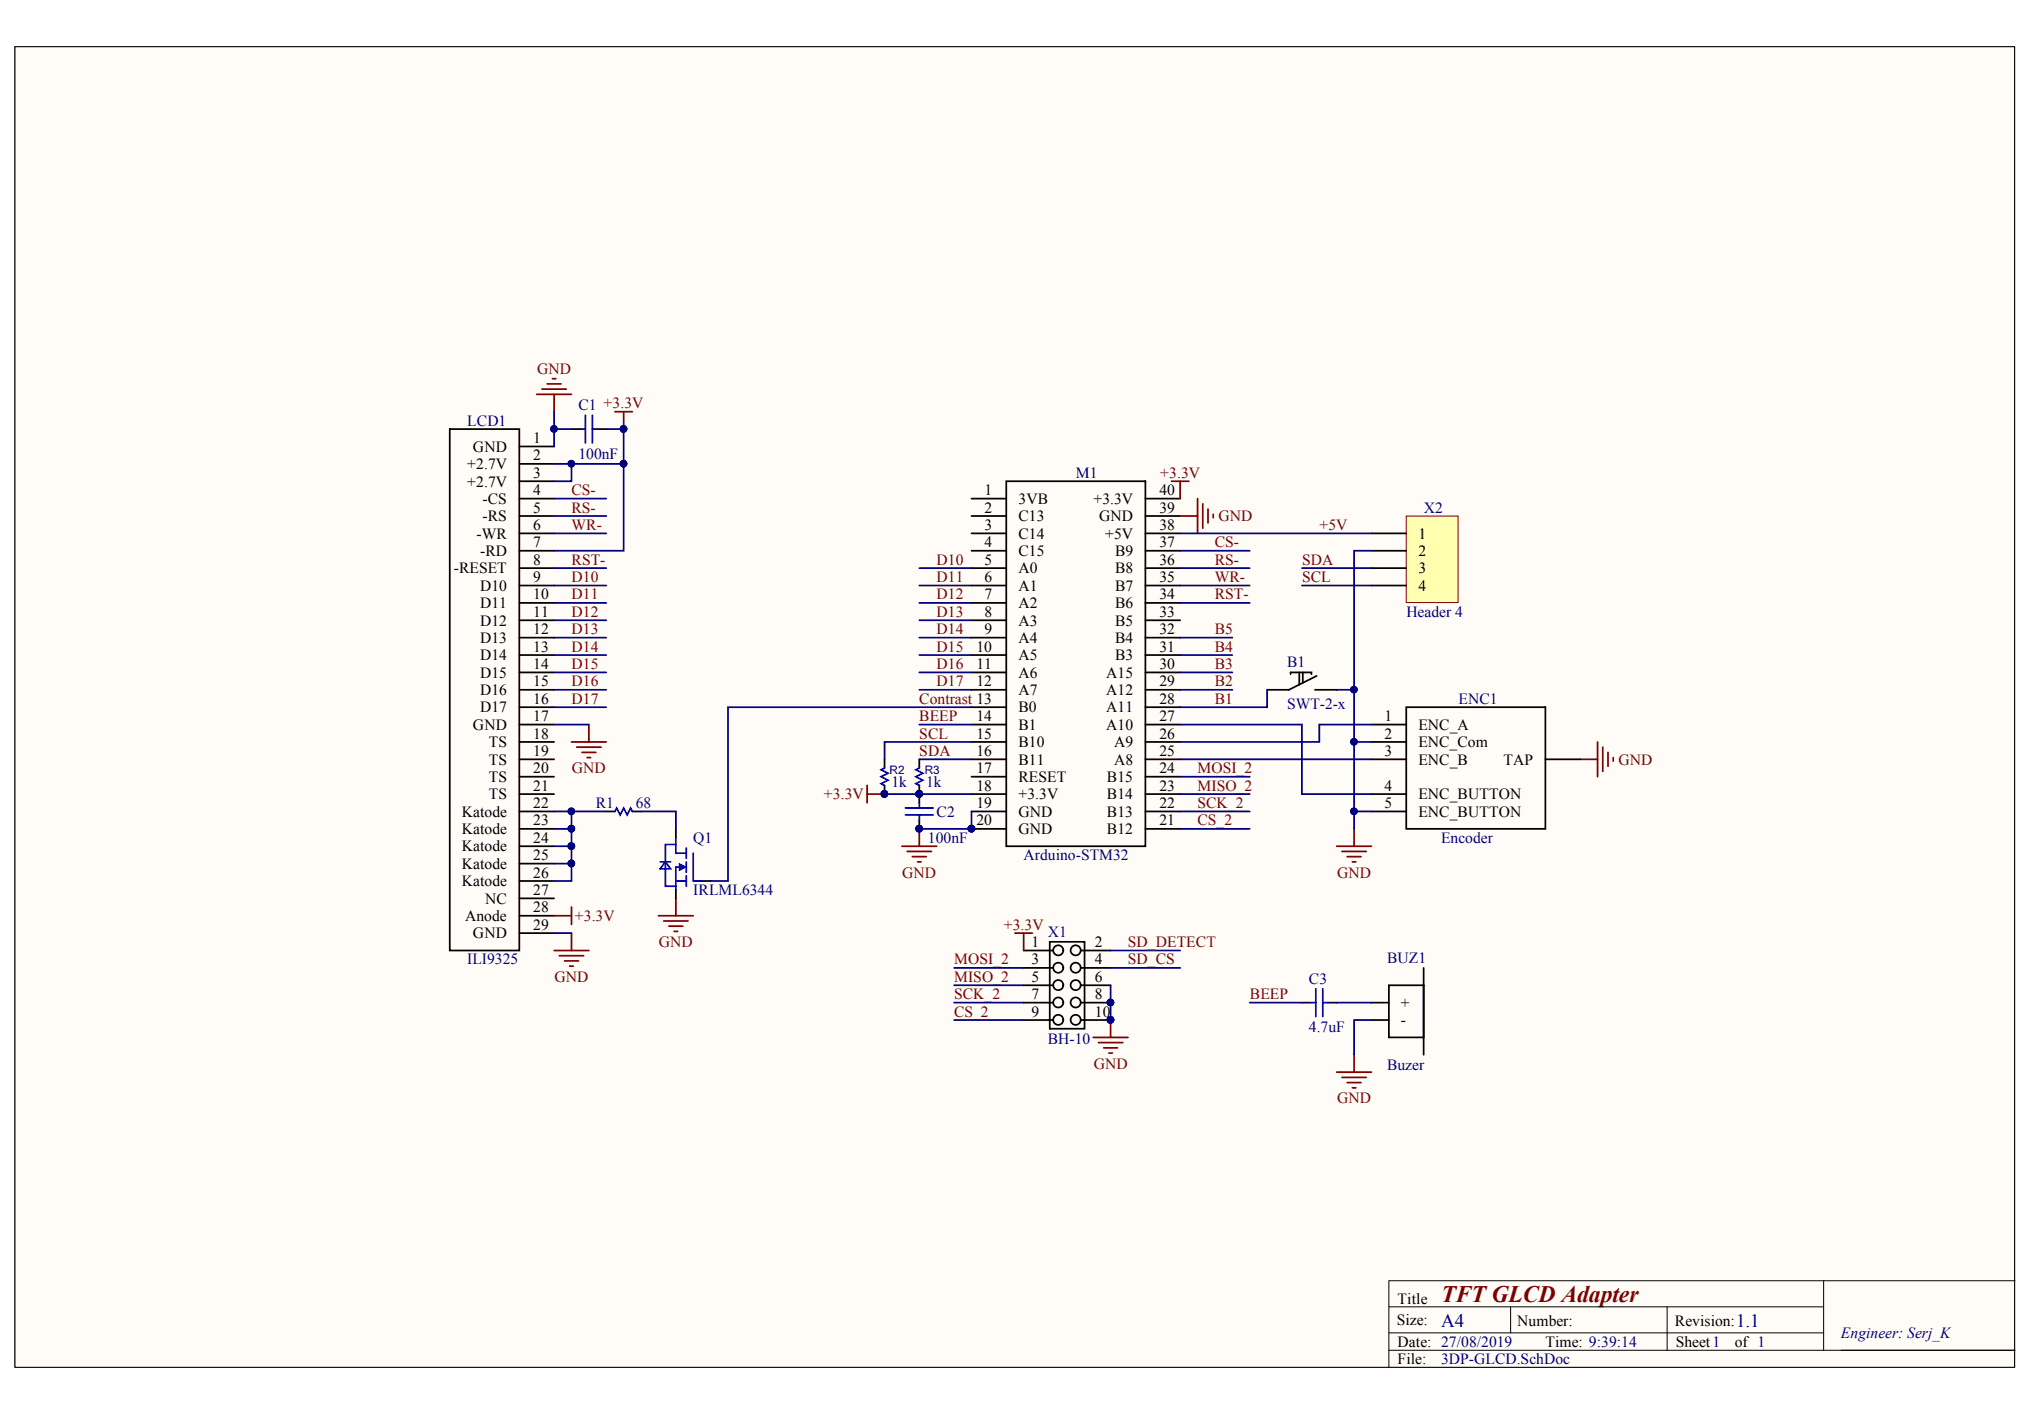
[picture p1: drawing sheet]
<svg xmlns="http://www.w3.org/2000/svg" width="287mm" height="200mm" viewBox="0 0 287 200" stroke-linecap="round" stroke-linejoin="round" font-family="sans-serif">
<defs><g id="words">
<text font-size="3.3" fill="#800000" x="203.3" y="183.6">TFT GLCD Adapter</text>
<g font-size="2.7" fill="#000080">
<text x="203.3" y="187.1">A4</text>
<text x="244.9" y="187.2">1.1</text>
</g>
<g font-size="2.2" fill="#800000">
<text x="75.8" y="52.7">GND</text>
<text x="80.6" y="69.9">CS-</text>
<text x="163.7" y="67.4">+3.3V</text>
<text x="80.6" y="72.3">RS-</text>
<text x="80.6" y="74.8">WR-</text>
<text x="171.4" y="77.2">CS-</text>
<text x="171.9" y="73.5">GND</text>
<text x="186.1" y="74.8">+5V</text>
<text x="80.6" y="79.7">RST-</text>
<text x="80.6" y="82.1">D10</text>
<text x="132.1" y="79.7">D10</text>
<text x="132.1" y="82.1">D11</text>
<text x="171.4" y="79.7">RS-</text>
<text x="171.4" y="82.1">WR-</text>
<text x="183.7" y="79.7">SDA</text>
<text x="183.7" y="82.1">SCL</text>
<text x="80.6" y="84.6">D11</text>
<text x="80.6" y="87">D12</text>
<text x="80.6" y="89.5">D13</text>
<text x="132.1" y="84.6">D12</text>
<text x="132.1" y="87">D13</text>
<text x="132.1" y="89.5">D14</text>
<text x="171.4" y="84.6">RST-</text>
<text x="171.4" y="89.5">B5</text>
<text x="80.6" y="91.9">D14</text>
<text x="80.6" y="94.4">D15</text>
<text x="132.1" y="91.9">D15</text>
<text x="132.1" y="94.4">D16</text>
<text x="171.4" y="94.4">B3</text>
<text x="171.4" y="91.9">B4</text>
<text x="80.6" y="96.8">D16</text>
<text x="80.6" y="99.3">D17</text>
<text x="129.7" y="99.3">Contrast 13</text>
<text x="129.7" y="101.7">BEEP</text>
<text x="132.1" y="96.8">D17</text>
<text x="171.4" y="96.8">B2</text>
<text x="171.4" y="99.3">B1</text>
<text x="129.7" y="104.2">SCL</text>
<text x="129.7" y="106.6">SDA</text>
<text x="228.3" y="107.9">GND</text>
<text x="80.7" y="109.1">GND</text>
<text x="116.2" y="112.8">+3.3V</text>
<text x="168.9" y="109.1">MOSI_2</text>
<text x="168.9" y="111.5">MISO_2</text>
<text x="168.9" y="114">SCK_2</text>
<text x="168.9" y="116.4">CS_2</text>
<text x="127.3" y="123.8">GND</text>
<text x="188.6" y="123.8">GND</text>
<text x="81.1" y="129.9">+3.3V</text>
<text x="141.6" y="131.1">+3.3V</text>
<text x="92.9" y="133.6">GND</text>
<text x="134.6" y="136">MOSI_2</text>
<text x="159.1" y="136">SD_CS</text>
<text x="159.1" y="133.6">SD_DETECT</text>
<text x="78.2" y="138.5">GND</text>
<text x="134.6" y="138.5">MISO_2</text>
<text x="134.6" y="140.9">SCK_2</text>
<text x="134.6" y="143.4">CS_2</text>
<text x="176.3" y="140.9">BEEP</text>
<text x="154.3" y="150.7">GND</text>
<text x="188.6" y="155.6">GND</text>
</g>
<g font-size="2.2" fill="#000080">
<text x="81.6" y="57.9">C1 +3.3V</text>
<text x="65.9" y="60.1">LCD1</text>
<text x="81.6" y="64.7">100nF</text>
<text x="151.8" y="67.4">M1</text>
<text x="200.9" y="72.3">X2</text>
<text x="198.4" y="87">Header 4</text>
<text x="181.6" y="94.1">B1</text>
<text x="181.6" y="100">SWT-2-x</text>
<text x="205.8" y="99.3">ENC1</text>
<text x="84.1" y="114">R1</text>
<text x="89.7" y="114">68</text>
<text x="125.8" y="111.1">1k</text>
<text x="130.7" y="111.1">1k</text>
<text x="97.8" y="118.9">Q1</text>
<text x="130.9" y="118.9">100nF</text>
<text x="132.1" y="115.2">C2</text>
<text x="203.3" y="118.9">Encoder</text>
<text x="144.4" y="121.3">Arduino-STM32</text>
<text x="97.8" y="126.2">IRLML6344</text>
<text x="65.9" y="136">ILI9325</text>
<text x="147.8" y="132.2">X1</text>
<text x="195.7" y="135.8">BUZ1</text>
<text x="184.7" y="138.7">C3</text>
<text x="147.8" y="147.3">BH-10</text>
<text x="184.7" y="145.6">4.7uF</text>
<text x="195.7" y="151">Buzer</text>
<text x="259.7" y="188.8">Engineer: Serj_K</text>
<text x="203.3" y="192.5">3DP-GLCD.SchDoc</text>
</g>
<g font-size="2.2">
<text x="66.7" y="63.7">GND</text>
<text x="75.2" y="62.5">1</text>
<text x="75.2" y="65">2</text>
<text x="65.9" y="66.2">+2.7V</text>
<text x="65.9" y="68.6">+2.7V</text>
<text x="68.1" y="71.1">-CS</text>
<text x="75.2" y="67.4">3</text>
<text x="75.2" y="69.9">4</text>
<text x="138.9" y="69.9">1</text>
<text x="143.7" y="71.1">3VB</text>
<text x="154.3" y="71.1">+3.3V</text>
<text x="163.6" y="69.9">40</text>
<text x="67.2" y="76">-WR</text>
<text x="68.1" y="73.5">-RS</text>
<text x="75.2" y="72.3">5</text>
<text x="75.2" y="74.8">6</text>
<text x="75.2" y="77.2">7</text>
<text x="138.9" y="72.3">2</text>
<text x="138.9" y="74.8">3</text>
<text x="138.9" y="77.2">4</text>
<text x="143.7" y="73.5">C13</text>
<text x="143.7" y="76">C14</text>
<text x="155.1" y="73.5">GND</text>
<text x="155.9" y="76">+5V</text>
<text x="163.6" y="77.2">37</text>
<text x="163.6" y="74.8">38</text>
<text x="163.6" y="72.3">39</text>
<text x="200.1" y="76">1</text>
<text x="64" y="80.9">-RESET</text>
<text x="67.7" y="78.4">-RD</text>
<text x="67.7" y="83.3">D10</text>
<text x="75.2" y="79.7">8</text>
<text x="75.2" y="82.1">9</text>
<text x="138.9" y="79.7">5</text>
<text x="138.9" y="82.1">6</text>
<text x="143.7" y="78.4">C15</text>
<text x="143.7" y="80.9">A0</text>
<text x="143.7" y="83.3">A1</text>
<text x="157.3" y="83.3">B7</text>
<text x="157.3" y="80.9">B8</text>
<text x="157.3" y="78.4">B9</text>
<text x="163.6" y="82.1">35</text>
<text x="163.6" y="79.7">36</text>
<text x="200.1" y="78.4">2</text>
<text x="200.1" y="80.9">3</text>
<text x="200.1" y="83.3">4</text>
<text x="67.7" y="85.8">D11</text>
<text x="67.7" y="88.2">D12</text>
<text x="75.2" y="84.6">10</text>
<text x="75.2" y="87">11</text>
<text x="75.2" y="89.5">12</text>
<text x="138.9" y="84.6">7</text>
<text x="138.9" y="87">8</text>
<text x="138.9" y="89.5">9</text>
<text x="143.7" y="85.8">A2</text>
<text x="143.7" y="88.2">A3</text>
<text x="157.3" y="88.2">B5</text>
<text x="157.3" y="85.8">B6</text>
<text x="163.6" y="89.5">32</text>
<text x="163.6" y="87">33</text>
<text x="163.6" y="84.6">34</text>
<text x="67.7" y="90.7">D13</text>
<text x="67.7" y="93.1">D14</text>
<text x="67.7" y="95.6">D15</text>
<text x="75.2" y="91.9">13</text>
<text x="75.2" y="94.4">14</text>
<text x="137.8" y="91.9">10</text>
<text x="137.8" y="94.4">11</text>
<text x="143.7" y="90.7">A4</text>
<text x="143.7" y="93.1">A5</text>
<text x="143.7" y="95.6">A6</text>
<text x="156.1" y="95.6">A15</text>
<text x="157.3" y="93.1">B3</text>
<text x="157.3" y="90.7">B4</text>
<text x="163.6" y="94.4">30</text>
<text x="163.6" y="91.9">31</text>
<text x="67.7" y="98">D16</text>
<text x="67.7" y="100.5">D17</text>
<text x="75.2" y="96.8">15</text>
<text x="75.2" y="99.3">16</text>
<text x="75.2" y="101.7">17</text>
<text x="137.8" y="96.8">12</text>
<text x="137.8" y="101.7">14</text>
<text x="143.7" y="98">A7</text>
<text x="143.7" y="100.5">B0</text>
<text x="156.1" y="100.5">A11</text>
<text x="156.1" y="98">A12</text>
<text x="163.6" y="101.7">27</text>
<text x="163.6" y="99.3">28</text>
<text x="163.6" y="96.8">29</text>
<text x="195.3" y="101.7">1</text>
<text x="66.7" y="102.9">GND</text>
<text x="69" y="105.4">TS</text>
<text x="69" y="107.9">TS</text>
<text x="75.2" y="104.2">18</text>
<text x="75.2" y="106.6">19</text>
<text x="137.8" y="104.2">15</text>
<text x="137.8" y="106.6">16</text>
<text x="143.7" y="102.9">B1</text>
<text x="143.7" y="105.4">B10</text>
<text x="143.7" y="107.9">B11</text>
<text x="156.1" y="102.9">A10</text>
<text x="157.2" y="107.9">A8</text>
<text x="157.2" y="105.4">A9</text>
<text x="163.6" y="106.6">25</text>
<text x="163.6" y="104.2">26</text>
<text x="195.3" y="104.2">2</text>
<text x="195.3" y="106.6">3</text>
<text x="200.1" y="102.9">ENC_A</text>
<text x="200.1" y="105.4">ENC_Com</text>
<text x="200.1" y="107.9">ENC_B</text>
<text x="212.1" y="107.9">TAP</text>
<text x="69" y="110.3">TS</text>
<text x="69" y="112.8">TS</text>
<text x="75.2" y="109.1">20</text>
<text x="75.2" y="111.5">21</text>
<text x="75.2" y="114">22</text>
<text x="137.8" y="109.1">17</text>
<text x="137.8" y="111.5">18</text>
<text x="137.8" y="114">19</text>
<text x="143.7" y="110.3">RESET</text>
<text x="143.7" y="112.8">+3.3V</text>
<text x="156.2" y="112.8">B14</text>
<text x="156.2" y="110.3">B15</text>
<text x="163.6" y="114">22</text>
<text x="163.6" y="111.5">23</text>
<text x="163.6" y="109.1">24</text>
<text x="195.3" y="111.5">4</text>
<text x="195.3" y="114">5</text>
<text x="200.1" y="112.8">ENC_BUTTON</text>
<text x="65.2" y="115.2">Katode</text>
<text x="65.2" y="117.7">Katode</text>
<text x="75.2" y="116.4">23</text>
<text x="75.2" y="118.9">24</text>
<text x="137.8" y="116.4">20</text>
<text x="143.7" y="115.2">GND</text>
<text x="143.7" y="117.7">GND</text>
<text x="156.2" y="117.7">B12</text>
<text x="156.2" y="115.2">B13</text>
<text x="163.6" y="116.4">21</text>
<text x="200.1" y="115.2">ENC_BUTTON</text>
<text x="65.2" y="120.1">Katode</text>
<text x="65.2" y="122.6">Katode</text>
<text x="65.2" y="125">Katode</text>
<text x="75.2" y="121.3">25</text>
<text x="75.2" y="123.8">26</text>
<text x="65.6" y="129.9">Anode</text>
<text x="68.5" y="127.5">NC</text>
<text x="75.2" y="126.2">27</text>
<text x="75.2" y="128.7">28</text>
<text x="75.2" y="131.1">29</text>
<text x="66.7" y="132.4">GND</text>
<text x="145.5" y="133.6">1</text>
<text x="145.5" y="136">3</text>
<text x="154.5" y="133.6">2</text>
<text x="154.5" y="136">4</text>
<text x="145.5" y="138.5">5</text>
<text x="145.5" y="140.9">7</text>
<text x="145.5" y="143.4">9</text>
<text x="154.5" y="138.5">6</text>
<text x="154.5" y="140.9">8</text>
<text x="154.5" y="143.4">10</text>
<text x="197.6" y="142.2">+</text>
<text x="197.6" y="144.6">-</text>
<text x="197.2" y="183.9">Title</text>
<text x="197" y="186.9">Size:</text>
<text x="197.2" y="190">Date: 27/08/2019</text>
<text x="214" y="187">Number:</text>
<text x="218" y="190">Time: 9:39:14</text>
<text x="236.3" y="187">Revision:</text>
<text x="236.4" y="190">Sheet1</text>
<text x="244.7" y="190">of 1</text>
<text x="197.2" y="192.5">File:</text>
</g>
<g font-size="1.6" fill="#000080">
<text x="125.5" y="109.1">R2</text>
<text x="130.5" y="109.1">R3</text>
</g>
</g></defs>
<path d="M2.1 6.6h282.1v186.3h-282.1z" fill="#fffcf8" stroke="#000" stroke-width=".14"/>
<path d="M195.9 184.3h61.4M195.9 190.5h88.4M195.9 188h61.4M213.1 184.3v3.7M235.2 184.3v6.2M257.3 180.7v9.8M284.3 180.7h-88.4v12.2" fill="none" stroke="#000" stroke-width=".14"/>
<g fill="none" stroke="#000" stroke-width=".25">
<path d="M63.5 60.5h9.8v73.6h-9.8zM73.3 63h4.9M73.3 65.4h4.9M73.3 67.9h4.9M73.3 70.3h4.9M73.3 72.8h4.9M73.3 75.2h4.9M73.3 77.7h4.9M80.6 60.5h1.3M84.3 60.5h1.2M137.1 70.3h4.9M137.1 72.8h4.9"/>
<path d="M137.1 75.2h4.9M137.1 77.7h4.9M142 67.9h19.6v51.5h-19.6zM161.6 70.3h4.9M161.6 72.8h4.9M161.6 75.2h4.9M161.6 77.7h4.9M73.3 80.1h4.9M73.3 82.6h4.9M73.3 85h4.9M73.3 87.5h4.9M73.3 89.9h4.9"/>
<path d="M73.3 92.4h4.9M73.3 94.9h4.9M73.3 97.3h4.9M73.3 99.8h4.9M137.1 80.1h4.9M137.1 82.6h4.9M137.1 85h4.9M137.1 87.5h4.9M137.1 89.9h4.9M137.1 92.4h4.9M137.1 94.9h4.9M137.1 97.3h4.9"/>
<path d="M137.1 99.8h4.9M161.6 80.1h4.9M161.6 82.6h4.9M161.6 85h4.9M161.6 87.5h4.9M161.6 89.9h4.9M161.6 92.4h4.9M161.6 94.9h4.9M161.6 97.3h4.9M161.6 99.8h4.9M182.1 95.1v-.2h2.9v.2M183.3 94.9v1.7"/>
<path d="M183.8 94.9v1.4M185.5 97.3h3.1M185.8 95.3l-4 2h-3M198.4 99.8h19.6v17.1h-19.6zM73.3 102.2h4.9M73.3 104.7h4.9M73.3 107.1h4.9M73.3 109.6h4.9M73.3 112h4.9M73.3 114.5h4.9M73.3 116.9h4.9M73.3 119.4h4.9"/>
<path d="M85.5 114.5h1.3M89.2 114.5h1.2M95.3 116.9v1.2M124.8 107.1v1.2M124.8 110.8v1.2M129.7 107.1v1.2M129.7 110.8v2.4M129.7 115.7v1.2M137.1 102.2h4.9M137.1 104.7h4.9M137.1 107.1h4.9M137.1 109.6h4.9"/>
<path d="M137.1 112h4.9M137.1 114.5h4.9M137.1 116.9h4.9M161.6 102.2h4.9M161.6 104.7h4.9M161.6 107.1h4.9M161.6 109.6h4.9M161.6 112h4.9M161.6 114.5h4.9M161.6 116.9h4.9M193.5 102.2h4.9M193.5 104.7h4.9"/>
<path d="M193.5 107.1h4.9M193.5 112h4.9M193.5 114.5h4.9M218 107.1h4.9M73.3 121.8h4.9M73.3 124.3h4.9M73.3 126.7h4.9M73.3 129.2h4.9M73.3 131.6h4.9M95.3 125.5v1.2M99 124.3h1.3M144.4 134.1h4.2"/>
<path d="M144.4 136.5h4.2M144.4 139h4.2M148.1 132.9h4.9v12.2h-4.9zM152.5 134.1h4.2M152.5 136.5h4.2M152.5 139h4.2M195.9 139h4.9v7.3h-4.9zM200.8 136.5v12.3M144.4 141.4h4.2M144.4 143.9h4.2M152.5 141.4h4.2M152.5 143.9h4.2"/>
<path d="M183.7 141.4h1.2M187.3 141.4h1.3M193.5 141.4h2.4M193.5 143.9h2.4"/>
<circle cx="149.3" cy="139" r=".71"/>
<circle cx="149.3" cy="134.1" r=".71"/>
<circle cx="149.3" cy="136.5" r=".71"/>
<circle cx="151.8" cy="139" r=".71"/>
<circle cx="151.8" cy="134.1" r=".71"/>
<circle cx="151.8" cy="136.5" r=".71"/>
<circle cx="149.3" cy="143.9" r=".71"/>
<circle cx="149.3" cy="141.4" r=".71"/>
<circle cx="151.8" cy="143.9" r=".71"/>
<circle cx="151.8" cy="141.4" r=".71"/>
</g>
<g fill="#000080" stroke="#000080" stroke-width=".14">
<circle cx="137" cy="116.9" r=".47"/>
<circle cx="129.7" cy="116.9" r=".47"/>
<circle cx="88" cy="60.5" r=".47"/>
<circle cx="129.7" cy="112" r=".47"/>
<circle cx="156.7" cy="141.4" r=".47"/>
<circle cx="156.7" cy="143.9" r=".47"/>
<circle cx="124.8" cy="112" r=".47"/>
</g>
<g fill="none" stroke="#800000" stroke-width=".25">
<path d="M75.7 55.6h4.9M76.5 54.9h3.4M77.2 54.2h2M77.9 53.4h.5M78.2 55.6v2.5M86.8 58.1h2.4M88 58.1v2.4M165.3 67.9h2.4M166.5 72.8h2.4M166.5 67.9v2.4M168.9 70.3v4.9M169.7 71.1v3.4"/>
<path d="M170.4 71.8v2M171.2 72.5v.5M80.6 104.7h4.9M81.4 105.4h3.4M82.1 106.1h2M82.8 106.9h.5M83.1 102.2v2.5M122.3 110.8v2.4M122.3 112h2.5M127.2 119.4h4.9M129.7 116.9v2.5M188.6 119.4h4.9"/>
<path d="M191 116.9v2.5M222.9 107.1h2.5M225.4 104.7v4.9M226.1 105.4v3.4M226.9 106.1v2M227.6 106.9v.5M78.2 134.1h4.9M78.2 129.2h2.4M78.9 134.8h3.4M79.6 135.6h2M80.4 136.3h.5M80.6 128v2.4"/>
<path d="M80.6 131.6v2.5M92.9 129.2h4.9M93.6 129.9h3.5M94.4 130.6h1.9M95.1 131.4h.5M95.3 126.7v2.5M128 120.1h3.4M128.7 120.8h2M129.4 121.6h.5M143.2 131.6h2.4M144.4 131.6v2.5M189.3 120.1h3.4"/>
<path d="M190 120.8h2M190.8 121.6h.5M154.2 146.3h4.9M155 147.1h3.4M155.7 147.8h2M156.4 148.5h.5M156.7 143.9v2.4M188.6 151.2h4.9M189.3 152h3.4M190 152.7h2M190.8 153.4h.5M191 148.8v2.4"/>
</g>
<g fill="none" stroke="#00f" stroke-width=".25">
<path d="M82.6 58.6v3.9M83.6 58.6v3.9M81.9 60.5h.7M83.6 60.5h.7M86.8 114.5l.2-.5 .5 1 .5-1 .5 1 .5-1 .2 .5M95.3 119.1h-1.4v5.9h1.4M95.3 118.1v2.3h1.5M96.8 119.6v1.5M124.8 108.3l-.5 .3 1 .5-1 .5 1 .5-1 .4 .5 .3M127.7 114h4M127.7 115h4M129.7 108.3l-.5 .3 1 .5-1 .5 1 .5-1 .4 .5 .3"/>
<path d="M129.7 113.2v.8M129.7 115v.7M93.1 121.6h1.5M93.9 121.6l.7 1h-1.5zM95.3 124.3h1.5M96.8 122.3h-1.5v3.2M96.8 121.6v1.4M96.8 123.5v1.5M97.8 120.4v3.9h1.2M185.6 139.5v3.9M186.6 139.5v3.9M184.9 141.4h.7"/>
<path d="M186.6 141.4h.7"/>
</g>
<path d="M95.8 121.8l1 .5-1 .5z" fill="#00f" stroke="#00f" stroke-width=".14"/>
<path d="M198.4 72.8h7.3v12.2h-7.3z" fill="#ffffb0" stroke="#800000" stroke-width=".14"/>
<path d="M193.5 75.2h4.9M193.5 77.7h4.9M193.5 80.1h4.9M193.5 82.6h4.9" fill="none" stroke="#000" stroke-width=".25"/>
<g fill="none" stroke="#000080" stroke-width=".25">
<path d="M78.2 58.1v4.9M78.2 65.4h9.8M78.2 70.3h7.3M78.2 72.8h7.3M78.2 75.2h7.3M78.2 60.5h2.4M80.6 65.4v2.5h-2.4M85.5 60.5h2.5v4.9M88 65.4v12.3h-9.8M166.5 75.2h27M166.5 77.7h9.8M193.5 77.7h-2.5v19.6"/>
<path d="M78.2 82.6h7.3M78.2 85h7.3M78.2 87.5h7.3M78.2 89.9h7.3M78.2 92.4h7.3M78.2 94.9h7.3M78.2 97.3h7.3M78.2 99.8h7.3M78.2 80.1h7.3M129.7 82.6h7.4M129.7 85h7.4M129.7 87.5h7.4"/>
<path d="M129.7 89.9h7.4M129.7 92.4h7.4M129.7 94.9h7.4M129.7 97.3h7.4M129.7 80.1h7.4M137.1 99.8h-34.4v24.5h-2.4M166.5 82.6h9.8M166.5 85h9.8M166.5 89.9h7.4M166.5 92.4h7.4M166.5 94.9h7.4M166.5 97.3h7.4"/>
<path d="M166.5 80.1h9.8M178.8 97.3v2.5h-12.3M183.7 82.6h9.8M183.7 80.1h9.8M188.6 97.3h2.4v7.4M78.2 114.5h7.3M78.2 116.9h2.4M78.2 102.2h4.9M78.2 119.4h2.4M80.6 114.5v7.3M90.4 114.5h4.9v2.4M124.8 112h12.3"/>
<path d="M129.7 102.2h7.4M129.7 107.1h7.4M137.1 104.7h-12.3v2.4M137.1 114.5v2.4h-7.4M166.5 102.2h17.2v9.8h9.8M166.5 109.6h9.8M166.5 112h9.8M166.5 114.5h9.8M166.5 116.9h9.8M166.5 107.1h27M191 114.5h2.5M193.5 102.2h-7.4v2.5h-19.6"/>
<path d="M193.5 104.7h-2.5v12.2M78.2 131.6h2.4M78.2 121.8h2.4M80.6 121.8v2.5h-2.4M134.6 136.5h9.8M134.6 139h9.8M156.7 139v4.9M156.7 136.5h9.8M156.7 134.1h9.8M134.6 141.4h9.8M134.6 143.9h9.8M176.3 141.4h7.4"/>
<path d="M188.6 141.4h4.9M193.5 143.9h-2.5v4.9"/>
</g>
<g fill="#000080" stroke="#000080" stroke-width=".14">
<circle cx="78.1" cy="60.5" r=".47"/>
<circle cx="80.6" cy="65.4" r=".47"/>
<circle cx="88" cy="65.4" r=".47"/>
<circle cx="129.7" cy="112" r=".47"/>
<circle cx="129.7" cy="116.9" r=".47"/>
<circle cx="137" cy="116.9" r=".47"/>
<circle cx="80.6" cy="114.4" r=".47"/>
<circle cx="156.7" cy="143.9" r=".47"/>
<circle cx="156.7" cy="141.4" r=".47"/>
<circle cx="191" cy="114.4" r=".47"/>
<circle cx="191" cy="104.6" r=".47"/>
<circle cx="88" cy="60.5" r=".47"/>
<circle cx="80.6" cy="116.9" r=".47"/>
<circle cx="80.6" cy="119.3" r=".47"/>
<circle cx="80.6" cy="121.8" r=".47"/>
<circle cx="191" cy="97.3" r=".47"/>
<circle cx="124.8" cy="112" r=".47"/>
</g>
<use href="#words"/>
</svg>
